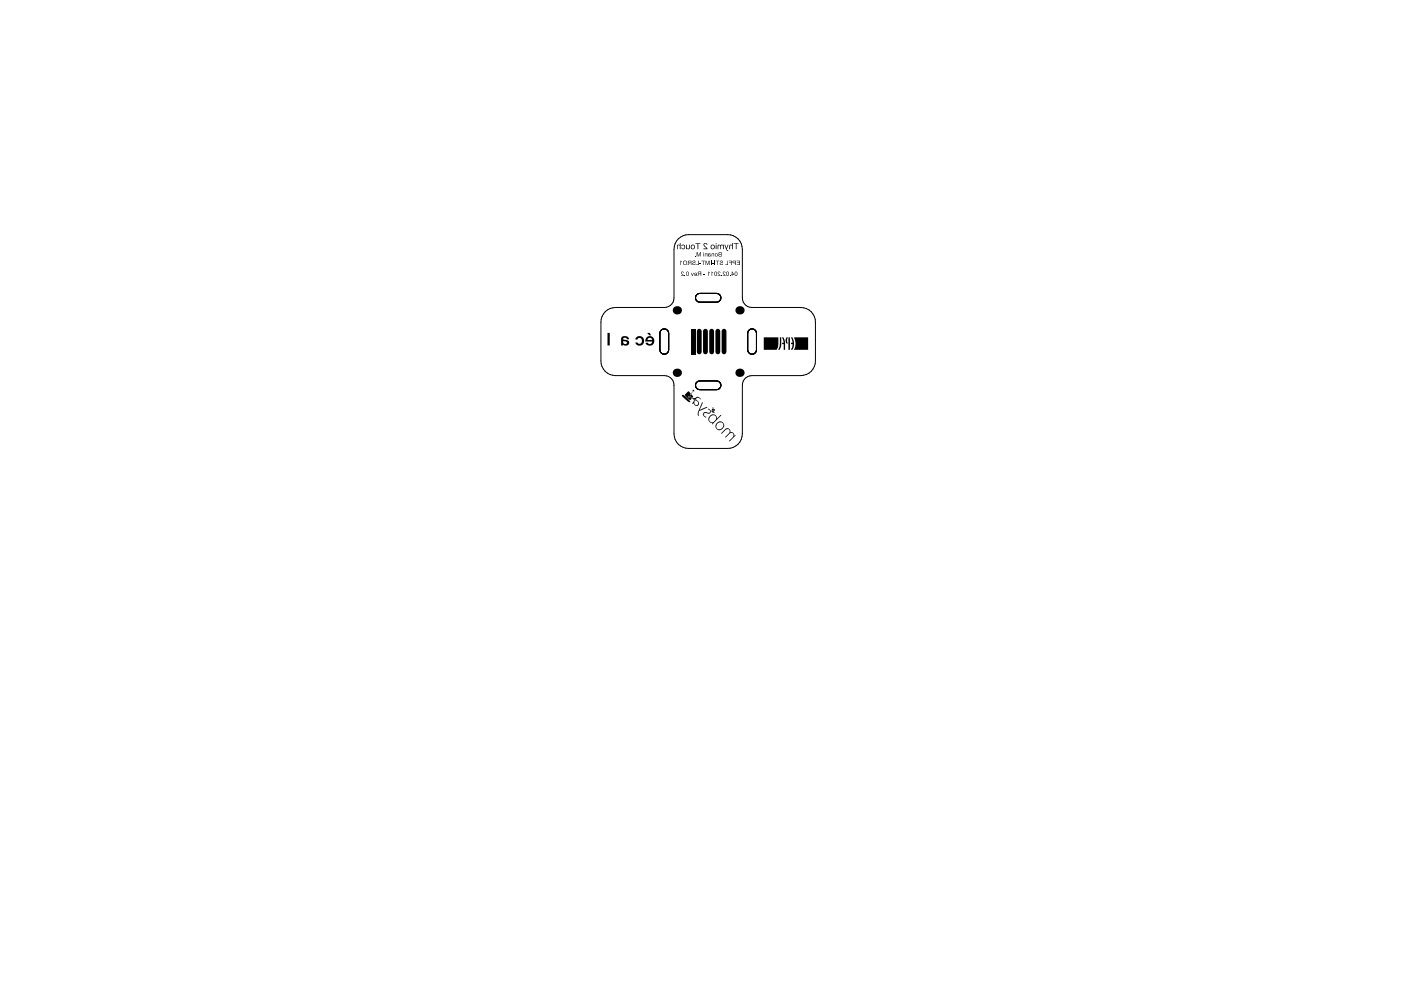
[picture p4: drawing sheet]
<svg xmlns="http://www.w3.org/2000/svg" width="287mm" height="202mm" viewBox="0 0 287 202" stroke-linecap="round" stroke-linejoin="round" font-family="sans-serif">
<path d="M123.9 63.9a3 3 0 0 1 2.1-.9h10a1.96 1.96 0 0 0 2-2v-10a2.98 2.98 0 0 1 3-2.9h8a2.98 2.98 0 0 1 3 2.9v10a1.96 1.96 0 0 0 2 2h9.9a2.98 2.98 0 0 1 3 3v7.9a2.98 2.98 0 0 1-3 3h-9.9a1.96 1.96 0 0 0-2 2v10a2.98 2.98 0 0 1-3 2.9h-8a2.98 2.98 0 0 1-3-2.9v-10a1.96 1.96 0 0 0-2-2h-10a2.98 2.98 0 0 1-3-3v-7.9a3 3 0 0 1 .9-2.1zM135.3 67.7a.89 .89 0 0 1 1-.3 .89 .89 0 0 1 .6 .9v3.3a.9 .9 0 0 1-.9 .9 .9 .9 0 0 1-.9-.9v-3.3zM142.6 60.4l.7-.3h3.4a.9 .9 0 0 1 .9 .9 .9 .9 0 0 1-.9 .9h-3.4a.89 .89 0 0 1-.8-.5 .89 .89 0 0 1 .1-1zM142.6 78.3l.7-.3h3.4a.9 .9 0 0 1 .9 .9 .9 .9 0 0 1-.9 .9h-3.4a.89 .89 0 0 1-.8-.5 .89 .89 0 0 1 .1-1zM153.2 67.7a.9 .9 0 0 1 1-.3 .9 .9 0 0 1 .7 .9v3.3a.9 .9 0 0 1-.9 .9 .9 .9 0 0 1-.9-.9v-3.3z" fill="none" stroke="#000" stroke-width=".2"/>
<g fill="#000">
<path d="M139.3 53.4l.3 .2v.1l-.2-.1v.7zM138.6 50.2l.2-.1 .4 .1v-.4h.1v1.2h-.1v-.6l-.2-.2-.3 .2v.6h-.1zM139.5 55.7l.3-.1 .2 .1-.1 .2-.3-.2-.1 .2 .5 .6h-.6l.5-.1-.4-.4zM139.5 50.2l.5-.1 .2 .2-.1 .7-.3 .1-.3-.2v-.2l.4 .2 .2-.2-.1-.4-.5 .1zM140.2 56.4l.1 .1zM140.5 50.1h.1v.6l.2 .2 .2-.1 .1-.7h.1l-.1 .9-.5-.1-.1 .1zM141.5 55.9l.2 .5 .3-.5-.2 .6h-.1zM141.8 53.5l.2-.1 .3 .1v.3l-.5 .2 .1 .2 .5-.2-.1 .3-.6-.2 .1-.3 .5-.2-.2-.1-.4 .1zM142.3 52.4l.1 .1zM142.4 49.8h1v.1h-.5v1.1h-.1v-1.1h-.4zM142.9 53.4h.2v.9h-.6l.4-.1zM142.6 51.6h.2l.2 .8 .3-.8h.2v.9l-.1-.7-.3 .7-.4-.7v.7h-.1z"/>
<path d="M143.2 53.9l.3 .1zM144.1 49.9l.4-.1 .3 .1v.2l-.1 .1-.3-.3-.2 .2 .6 .9h-.8v-.1h.6l-.6-.6zM143.6 53.4h.7l-.3 .1v.8l-.1-.8zM144 56.1l.4 .1zM144.3 51.9h.5v.6h-.1l-.1-.5h-.2l-.1 .5zM145 55.6l.3 .2v.1l-.2-.1v.7zM144.4 53.4h.2l.2 .7 .3-.7h.2v.9l-.1-.8-.3 .8-.4-.8-.1 .8zM145.5 53.4l.1 .9zM145.7 55.6l.3 .2v.1l-.2-.1v.7zM145.8 53.9l.3 .1zM145.7 51.9h.5v.6l-.2-.5h-.2l-.1 .5zM146.3 53.4l.1 .9z"/>
<path d="M147 55.7h.4l.1 .2-.4-.2-.1 .2 .5 .6h-.6l.5-.1-.5-.4zM146.5 53.4h.7l-.3 .1v.8l-.1-.8zM147.7 56.4l.1 .1zM148 55.7l.3-.1 .2 .1-.1 .2-.2-.2-.1 .2 .5 .6h-.6l.4-.1-.4-.4zM147.4 53.5l.2-.1 .4 .1-.1 .3-.5 .2 .1 .2 .5-.2-.1 .3-.5-.1v-.4l.5-.2-.2-.1-.3 .1zM147 50.2l.3-.1 .2 .2 .4-.2 .1 .2v-.2h.2v.9h-.2v-.6l-.2-.2-.2 .2v.6h-.1v-.6l-.2-.2-.2 .1v.7h-.2zM148.9 53.4l.1 .9h-.5l.4-.1zM148.3 50.1h.1l.3 .8 .3-.8h.1l-.3 .9 .1 .2h.2v.2l-.3-.1zM149.4 56.4l.1 .1zM149.2 53.4h.6v.9h-.1v-.4h-.4l.4-.1v-.3zM149.4 50.2h.5v-.4h.1v1.2h-.1v-.6l-.2-.2-.2 .1v.7h-.2zM150.2 49.8h1v.1h-.4v1.1h-.2v-1.1h-.4z"/>
<path d="M150.8 53.4h.7v.9h-.7l.5-.1v-.3h-.4l.4-.1v-.3zM124.4 68.2h.4v2.6h-.4zM130.2 69.1l.5-.3 .8 .2 .4 .7-.2 .8-.5 .3-.9-.2-.2-.4 .4-.1 .2 .3h.4l.3-.3v-.5l-.3-.4-.4 .1-.2 .3-.5-.1zM132.5 68.2h.5l.3 .5h-.4zM141.8 79.9h.2l.1 .2h-.2l-.6 .8 .6-.8zM139.6 80.9h.3l.4 .2 1 1.2-.2 .1-.4-.3-1-.9zM140.2 80.8l.8-.6 .4 .4-.2 .3h.2l.1-.2 .4 .6-.1 .1-.9-.3v.3l.7 .2-.2 .3h-.2l-1-.9zM140.9 81.2l.1 .2 .8 .2 .6 .5-.2-.3 .1-.1-.1 .1 .7 .7-.1 .4h-.4l-.3-.3 .1-.5-.1-.1-.4 .7 .2 .1 .1-.3 .2 .5 .3 .1 .5-.1 .1-.6-.7-.6h.2v-.3l.3-.1 .5 .4 .1-.1-.3-.3-.5-.1-.4 .3h-.4zM143.7 82.4l.2 .1-.7 1.5 1.5-.7 .1 .1-1.6 .8-.2 .4 .1 .5-.2 .1v-.8zM144 84.6l.3-.2 1 .1 .1-.4-.5-.3 .1-.1 .5 .4v.3l-.2 .3-.9-.2-.3 .2v.4l.5 .3-.1 .1-.5-.4zM145.8 83.5l.1 .2zM145.7 83.9l.2-.2 .2 .1-.1 .3-.2-.1 .1 .5-.2-.2z"/>
<path d="M146 83.5l.1 .1-.1 .1zM146.1 83.8l.3 .2-.4 .2 .3 .2-.2 .2-.2-.5 .2-.1zM147.6 88.7l.9-.9 .6-.1 .4 .4v.5l.5-.1 .3 .4-.1 .4 .3-.2 .1 .1-1.3 1.2-.1-.1 .9-.9v-.6l-.5-.1-1 .9-.2-.1 .9-.9v-.5l-.2-.2h-.4l-.9 .9z"/>
<path d="M139.8 53.8a.45 .45 0 0 0 .9 0 .45 .45 0 0 0-.9 0zM139.9 53.8a.34 .34 0 0 1 .6 0 .34 .34 0 0 1-.6 0z"/>
<path d="M140.5 55.7v.7l.4 .1 .1-.7-.2-.2zM140.6 55.8l.2-.1 .1 .2v.3l-.2 .2-.1-.2z"/>
<path d="M140.8 53.5v.2l.3 .2-.4 .4 .5-.4h.2l.1 .4v-.9zM140.9 53.6l.5-.1v.3h-.4z"/>
<path d="M142.2 56l-.1 .2h.5l-.1 .2-.4-.1 .1 .2 .5-.1-.1-.5-.2-.1zM142.3 56l.2-.1 .1 .2h-.4z"/>
<path d="M141.3 50.6a.5 .5 0 0 0 1 0 .5 .5 0 0 0-1 0zM141.5 50.6a.32 .32 0 0 1 .6 0 .32 .32 0 0 1-.6 0z"/>
<path d="M142.9 55.7l-.1 .2 .3 .2-.3 .4 .4-.4h.2v.4h.2v-.9zM143 55.8l.4-.1v.3h-.4z"/>
<path d="M144 51.6l.1 .2zM144 51.9l.1 .6z"/>
<path d="M145 51.9v.6h.5v-.3l-.4-.1 .2-.2 .2 .2v-.2zM145.1 52.2l.3 .1v.1h-.2z"/>
<path d="M145.4 50.6a.47 .47 0 0 0 .9 0 .47 .47 0 0 0-.9 0zM145.5 50.6a.35 .35 0 0 1 .7 0 .35 .35 0 0 1-.7 0z"/>
<path d="M146.5 49.8v.2h.2v-.2zM146.5 50.1v.9h.2v-.9z"/>
<path d="M146.3 55.7l-.1 .6 .4 .2 .2-.3v-.4l-.2-.2zM146.4 55.8l.2-.1 .1 .2v.4l-.2 .1-.2-.1z"/>
<path d="M146.3 52.2a.32 .32 0 0 0 .6 0 .32 .32 0 0 0-.6 0zM146.4 52.2a.23 .23 0 0 1 .4 0 .23 .23 0 0 1-.4 0z"/>
<path d="M147.1 51.7v.7l.6 .1v-.9zM147.2 51.8l.4-.1v.3h-.4zM147.2 52.2l.4-.1v.3h-.4z"/>
<path d="M148.7 55.7v.6l.4 .2 .1-.7-.2-.2zM148.8 55.8l.2-.1 .1 .2v.4l-.2 .1-.1-.1z"/>
<path d="M149.8 55.6v.6l-.1 .1 .2 .2v-.2l.4-.1zM149.9 55.8l.3 .4h-.3z"/>
<path d="M150 53.5v.3l.5 .1v.4h.1v-.9zM150.1 53.5h.4v.3h-.4z"/>
<path d="M150.5 55.7l-.1 .7 .4 .1 .2-.3-.1-.4-.2-.2zM150.5 55.8l.2-.1 .1 .1v.5l-.1 .1-.2-.1z"/>
<path d="M127.3 69l-.1 1.8h.4v-.2l.3 .2 .7-.1 .2-.4-.1-.5-1.1-.3v-.2l.5-.1 .2 .3h.4l-.1-.5-.4-.2h-.6zM127.6 69.8l.7 .2v.3l-.2 .2-.4-.1z"/>
<path d="M132.4 69l-.3 .4v.5l1.4 .1-.1 .3-.3 .2-.4-.1-.1-.2h-.5l.1 .2 .6 .4 .8-.2 .3-.6-.1-.8-.6-.4zM132.6 69.3l.6-.1 .3 .4h-.9z"/>
<path d="M161.9 69.1l.3 1v.1h-.3v.3h.4l-.4 1.1h.3l.3-.5v-1l-.3-1zM161 69.1l-.2 .9 .2 .4h.3l-.2-.5 .2-.8zM161.4 69.1v2.5h.3v-2.5zM156.4 69.1v2.5h2.6l.3-.8 .1-1.7zM159.7 69.1l-.1 1.8-.3 .7h.3l.3-.9v-1.6zM160.1 69.1l.3 1v.1h-.3v.3h.3v1.1h.3l-.1-1.9-.2-.6zM162.5 69.1l.4 1.1-.1 .8-.3 .6h2.9v-2.5z"/>
<path d="M145.2 85.3l-.2 .4 .1 .5 .3 .4h.5l-.2 .2 .1 .1 1.9-1.8-.1-.2-.9 .9v-.6l-.4-.3h-.6zM145.3 85.4l.5-.3 .4-.1 .4 .4v.4l-.5 .6-.5 .1-.4-.4z"/>
<path d="M146.5 87.2a.9 .9 0 0 0 1.8 0 .9 .9 0 0 0-1.8 0zM146.9 86.8l.4-.3h.4l.4 .4-.1 .6-.5 .4h-.6l-.3-.5z"/>
<circle cx="138.6" cy="76.3" r=".85"/>
<circle cx="138.6" cy="63.6" r=".85"/>
<circle cx="151.4" cy="76.3" r=".85"/>
<circle cx="151.4" cy="63.6" r=".85"/>
</g>
<path d="M141.4 67.3h1v5.3h-1z" fill-rule="evenodd" fill="#000"/>
<path d="M143.2 67.8v4.3M144.4 67.8v4.3M145.7 67.8v4.3M147 67.8v4.3M148.2 67.8v4.3" fill="none" stroke="#000" stroke-width=".99"/>
</svg>
